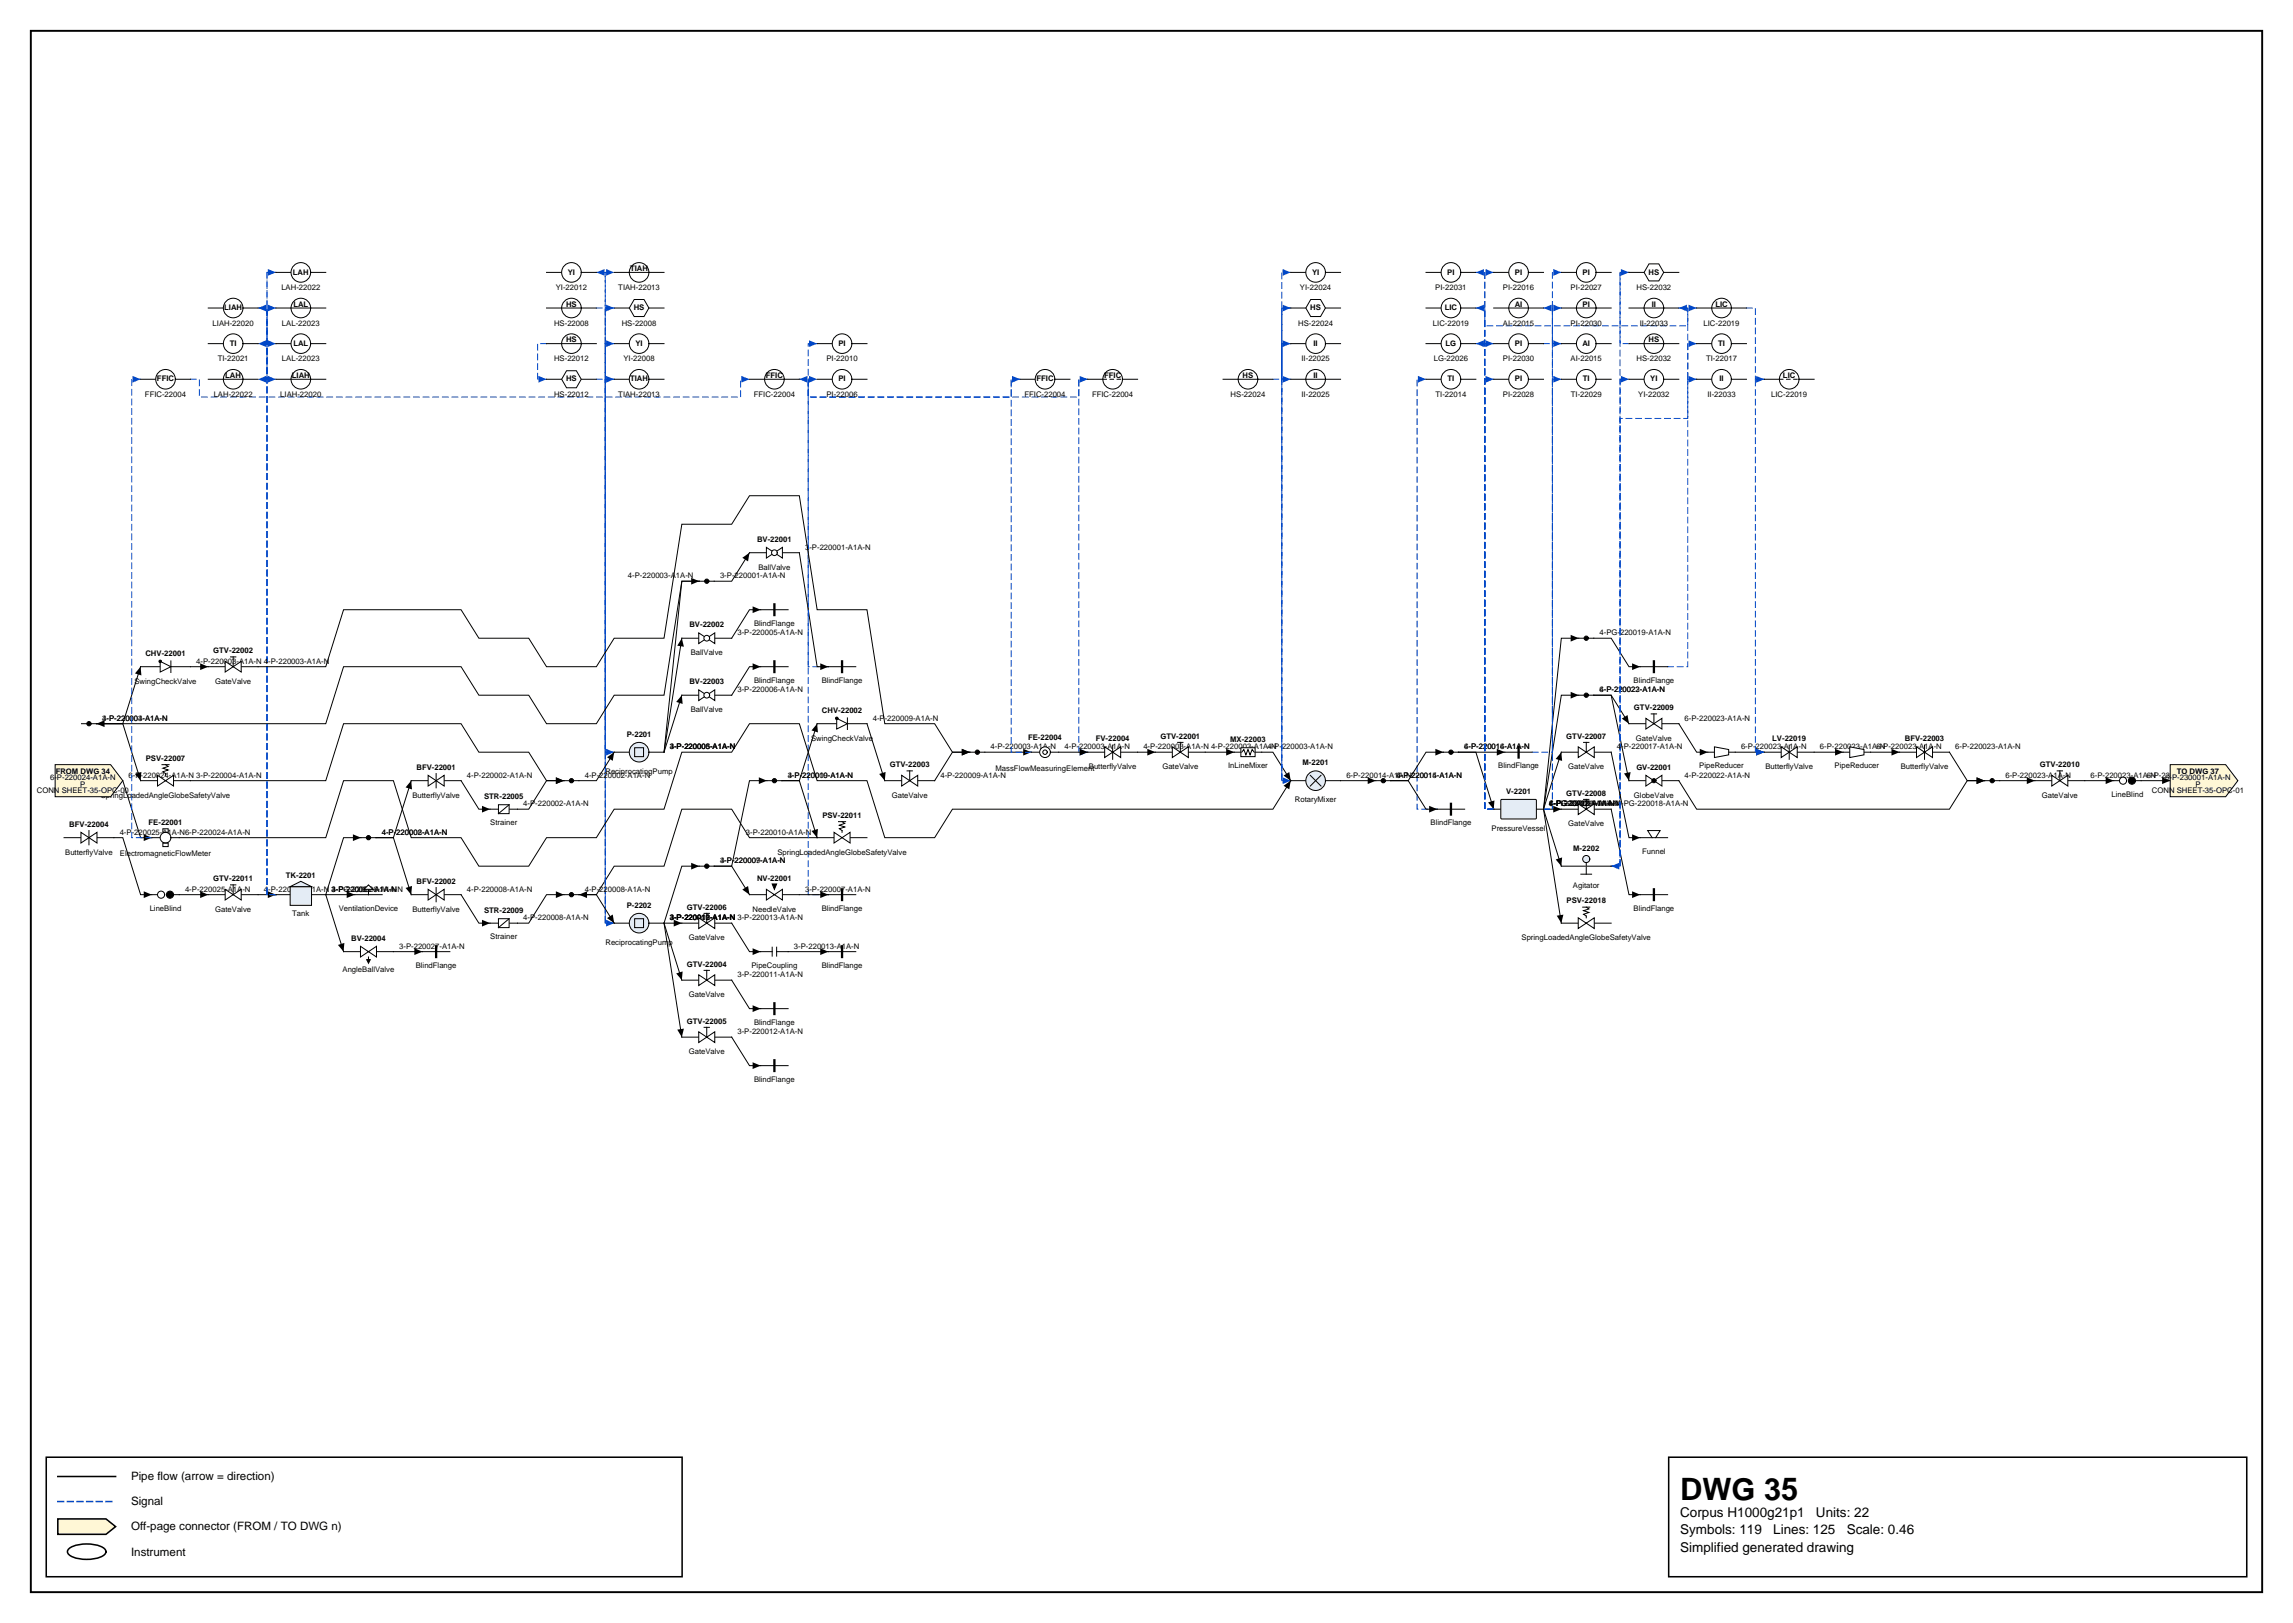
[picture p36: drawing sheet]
<svg xmlns="http://www.w3.org/2000/svg" width="420mm" height="297mm" viewBox="0 0 420 297" stroke-linecap="round" stroke-linejoin="round" font-family="sans-serif">
<defs><g id="words">
<text font-size="5.6" x="307.6" y="274.5">DWG 35</text>
<g font-size="2.5">
<text x="307.6" y="277.6">Corpus H1000g21p1</text>
<text x="307.6" y="280.8">Symbols: 119</text>
<text x="324.6" y="280.8">Lines: 125</text>
<text x="332.5" y="277.6">Units: 22</text>
<text x="338.1" y="280.8">Scale: 0.46</text>
<text x="307.6" y="284">Simplified generated drawing</text>
</g>
<g font-size="2.1">
<text x="24" y="270.9">Pipe flow (arrow = direction)</text>
<text x="24" y="275.5">Signal</text>
<text x="24" y="280.1">Off-page connector (FROM / TO DWG n)</text>
<text x="24" y="284.7">Instrument</text>
</g>
<g font-size="1.4">
<text x="51.5" y="53.1">LAH-22022</text>
<text x="53.6" y="50.3">LAH</text>
<text x="101.8" y="53.1">YI-22012</text>
<text x="104" y="50.3">YI</text>
<text x="113.2" y="53.1">TIAH-22013</text>
<text x="115.4" y="49.6">TIAH</text>
<text x="238" y="53.1">YI-22024</text>
<text x="240.2" y="50.3">YI</text>
<text x="262.8" y="53.1">PI-22031</text>
<text x="265" y="50.3">PI</text>
<text x="275.2" y="53.1">PI-22016</text>
<text x="277.4" y="50.3">PI</text>
<text x="287.5" y="53.1">PI-22027</text>
<text x="289.7" y="50.3">PI</text>
<text x="299.6" y="53.1">HS-22032</text>
<text x="301.8" y="50.3">HS</text>
<text x="38.9" y="59.6">LIAH-22020</text>
<text x="41" y="56.8">LIAH</text>
<text x="51.6" y="59.6">LAL-22023</text>
<text x="53.7" y="56.1">LAL</text>
<text x="101.4" y="59.6">HS-22008</text>
<text x="103.6" y="56.1">HS</text>
<text x="113.8" y="59.6">HS-22008</text>
<text x="116" y="56.8">HS</text>
<text x="237.7" y="59.6">HS-22024</text>
<text x="239.9" y="56.8">HS</text>
<text x="262.3" y="59.6">LIC-22019</text>
<text x="264.5" y="56.8">LIC</text>
<text x="275.2" y="59.6">AI-22015</text>
<text x="277.3" y="56.1">AI</text>
<text x="287.5" y="59.6">PI-22030</text>
<text x="289.7" y="56.1">PI</text>
<text x="300.2" y="59.6">II-22033</text>
<text x="302.4" y="56.1">II</text>
<text x="311.9" y="59.6">LIC-22019</text>
<text x="314" y="56.1">LIC</text>
<text x="42.1" y="63.3">TI</text>
<text x="53.7" y="63.3">LAL</text>
<text x="103.6" y="62.6">HS</text>
<text x="116.3" y="63.3">YI</text>
<text x="153.5" y="63.3">PI</text>
<text x="240.5" y="63.3">II</text>
<text x="264.7" y="63.3">LG</text>
<text x="277.4" y="63.3">PI</text>
<text x="289.7" y="63.3">AI</text>
<text x="301.8" y="62.6">HS</text>
<text x="314.6" y="63.3">TI</text>
<text x="28.7" y="69.8">FFIC</text>
<text x="39.9" y="66.1">TI-22021</text>
<text x="41.2" y="69.2">LAH</text>
<text x="51.6" y="66.1">LAL-22023</text>
<text x="53.4" y="69.2">LIAH</text>
<text x="101.4" y="66.1">HS-22012</text>
<text x="103.6" y="69.8">HS</text>
<text x="114.1" y="66.1">YI-22008</text>
<text x="115.4" y="69.8">TIAH</text>
<text x="140.2" y="69.2">FFIC</text>
<text x="151.3" y="66.1">PI-22010</text>
<text x="153.5" y="69.8">PI</text>
<text x="189.8" y="69.8">FFIC</text>
<text x="202.1" y="69.2">FFIC</text>
<text x="227.5" y="69.2">HS</text>
<text x="238.3" y="66.1">II-22025</text>
<text x="240.5" y="69.2">II</text>
<text x="262.5" y="66.1">LG-22026</text>
<text x="265" y="69.8">TI</text>
<text x="275.2" y="66.1">PI-22030</text>
<text x="277.4" y="69.8">PI</text>
<text x="287.5" y="66.1">AI-22015</text>
<text x="289.8" y="69.8">TI</text>
<text x="299.6" y="66.1">HS-22032</text>
<text x="302.1" y="69.8">YI</text>
<text x="312.4" y="66.1">TI-22017</text>
<text x="314.8" y="69.8">II</text>
<text x="326.4" y="69.2">LIC</text>
<text x="26.5" y="72.6">FFIC-22004</text>
<text x="39.1" y="72.6">LAH-22022</text>
<text x="51.3" y="72.6">LIAH-22020</text>
<text x="101.4" y="72.6">HS-22012</text>
<text x="113.2" y="72.6">TIAH-22013</text>
<text x="138" y="72.6">FFIC-22004</text>
<text x="151.3" y="72.6">PI-22006</text>
<text x="187.6" y="72.6">FFIC-22004</text>
<text x="199.9" y="72.6">FFIC-22004</text>
<text x="225.3" y="72.6">HS-22024</text>
<text x="238.3" y="72.6">II-22025</text>
<text x="262.8" y="72.6">TI-22014</text>
<text x="275.2" y="72.6">PI-22028</text>
<text x="287.6" y="72.6">TI-22029</text>
<text x="299.9" y="72.6">YI-22032</text>
<text x="312.6" y="72.6">II-22033</text>
<text x="324.3" y="72.6">LIC-22019</text>
<text x="138.6" y="99.2">BV-22001</text>
<text x="147.4" y="100.6">3-P-220001-A1A-N</text>
<text x="115" y="105.8">4-P-220003-A1A-N</text>
<text x="131.8" y="105.8">3-P-220001-A1A-N</text>
<text x="138.8" y="104.2">BallValve</text>
<text x="39" y="119.5">GTV-22002</text>
<text x="126.2" y="114.8">BV-22002</text>
<text x="126.5" y="119.9">BallValve</text>
<text x="135" y="116.3">3-P-220005-A1A-N</text>
<text x="138.1" y="114.5">BlindFlange</text>
<text x="292.8" y="116.3">4-PG-220019-A1A-N</text>
<text x="24.6" y="125.1">SwingCheckValve</text>
<text x="26.6" y="120">CHV-22001</text>
<text x="35.9" y="121.5">4-P-220003-A1A-N 4-P-220003-A1A-N</text>
<text x="39.4" y="125.1">GateValve</text>
<text x="126.2" y="125.2">BV-22003</text>
<text x="138.1" y="124.9">BlindFlange</text>
<text x="150.4" y="124.9">BlindFlange</text>
<text x="299.1" y="124.9">BlindFlange</text>
<text x="18.7" y="131.9">3-P-220004-A1A-N</text>
<text x="18.7" y="131.9">4-P-220003-A1A-N</text>
<text x="126.5" y="130.3">BallValve</text>
<text x="135" y="126.7">3-P-220006-A1A-N</text>
<text x="150.5" y="130.5">CHV-22002</text>
<text x="159.8" y="131.9">4-P-220009-A1A-N</text>
<text x="292.8" y="126.7">6-P-220023-A1A-N</text>
<text x="292.8" y="126.7">4-P-220022-A1A-N</text>
<text x="299.2" y="130">GTV-22009</text>
<text x="308.4" y="131.9">6-P-220023-A1A-N</text>
<text x="114.7" y="134.9">P-2201</text>
<text x="122.6" y="137.1">3-P-220006-A1A-N</text>
<text x="122.6" y="137.1">4-P-220003-A1A-N</text>
<text x="122.6" y="137.1">3-P-220005-A1A-N</text>
<text x="148.5" y="135.5">SwingCheckValve</text>
<text x="181.4" y="137.1">4-P-220003-A1A-N</text>
<text x="188.2" y="135.3">FE-22004</text>
<text x="194.9" y="137.1">4-P-220003-A1A-N</text>
<text x="200.6" y="135.7">FV-22004</text>
<text x="209.3" y="137.1">4-P-220003-A1A-N 4-P-220003-A1A-N</text>
<text x="212.4" y="135.2">GTV-22001</text>
<text x="225.2" y="135.8">MX-22003</text>
<text x="232.1" y="137.1">4-P-220003-A1A-N</text>
<text x="268.1" y="137.1">6-P-220014-A1A-N</text>
<text x="268.1" y="137.1">4-P-220016-A1A-N</text>
<text x="286.8" y="135.2">GTV-22007</text>
<text x="296" y="137.1">4-P-220017-A1A-N</text>
<text x="299.5" y="135.5">GateValve</text>
<text x="318.8" y="137.1">6-P-220023-A1A-N</text>
<text x="324.5" y="135.7">LV-22019</text>
<text x="333.2" y="137.1">6-P-220023-A1A-N</text>
<text x="343.5" y="137.1">6-P-220023-A1A-N</text>
<text x="348.7" y="135.7">BFV-22003</text>
<text x="358" y="137.1">6-P-220023-A1A-N</text>
<text x="9.2" y="142.8">6-P-220024-A1A-N</text>
<text x="10.2" y="141.6">FROM DWG 34</text>
<text x="14.7" y="144">P</text>
<text x="23.5" y="142.3">6-P-220024-A1A-N 3-P-220004-A1A-N</text>
<text x="26.7" y="139.3">PSV-22007</text>
<text x="76.2" y="140.9">BFV-22001</text>
<text x="85.5" y="142.3">4-P-220002-A1A-N</text>
<text x="107.1" y="142.3">4-P-220002-A1A-N</text>
<text x="110.8" y="141.6">ReciprocatingPump</text>
<text x="144.2" y="142.3">3-P-220010-A1A-N</text>
<text x="144.2" y="142.3">4-P-220009-A1A-N</text>
<text x="162.9" y="140.4">GTV-22003</text>
<text x="172.2" y="142.3">4-P-220009-A1A-N</text>
<text x="182.3" y="141.1">MassFlowMeasuringElement</text>
<text x="199.4" y="140.8">ButterflyValve</text>
<text x="212.8" y="140.8">GateValve</text>
<text x="224.8" y="140.6">InLineMixer</text>
<text x="238.5" y="140.1">M-2201</text>
<text x="246.5" y="142.3">6-P-220014-A1A-N</text>
<text x="255.7" y="142.3">6-P-220014-A1A-N</text>
<text x="255.7" y="142.3">4-P-220015-A1A-N</text>
<text x="274.3" y="140.6">BlindFlange</text>
<text x="287.1" y="140.8">GateValve</text>
<text x="299.6" y="140.9">GV-22001</text>
<text x="308.4" y="142.3">4-P-220022-A1A-N</text>
<text x="311.1" y="140.6">PipeReducer</text>
<text x="323.2" y="140.8">ButterflyValve</text>
<text x="335.9" y="140.6">PipeReducer</text>
<text x="348" y="140.8">ButterflyValve</text>
<text x="367.2" y="142.3">6-P-220023-A1A-N</text>
<text x="373.5" y="140.4">GTV-22010</text>
<text x="382.7" y="142.3">6-P-220023-A1A-N</text>
<text x="393.1" y="142.3">6-P-230001-A1A-N</text>
<text x="396.4" y="142.8">6-P-230001-A1A-N</text>
<text x="398.5" y="141.6">TO DWG 37</text>
<text x="401.9" y="144">P</text>
<text x="6.7" y="145.1">CONN SHEET-35-OPC-00</text>
<text x="18.5" y="146">SpringLoadedAngleGlobeSafetyValve</text>
<text x="75.5" y="146">ButterflyValve</text>
<text x="88.6" y="146.3">STR-22005</text>
<text x="95.8" y="147.6">4-P-220002-A1A-N</text>
<text x="150.6" y="149.7">PSV-22011</text>
<text x="163.3" y="146">GateValve</text>
<text x="237.1" y="146.8">RotaryMixer</text>
<text x="275.8" y="145.3">V-2201</text>
<text x="283.6" y="147.6">6-PG-220021-A1A-N</text>
<text x="283.6" y="147.6">4-PG-220018-A1A-N</text>
<text x="283.6" y="147.6">6-P-220023-A1A-N</text>
<text x="283.6" y="147.6">4-P-220017-A1A-N</text>
<text x="283.6" y="147.6">4-FL-220020-A1A-N4-PG-220018-A1A-N</text>
<text x="286.8" y="145.6">GTV-22008</text>
<text x="299.2" y="146">GlobeValve</text>
<text x="373.8" y="146">GateValve</text>
<text x="386.6" y="145.8">LineBlind</text>
<text x="394" y="145.1">CONN SHEET-35-OPC-01</text>
<text x="12.7" y="151.3">BFV-22004</text>
<text x="21.9" y="152.8">4-P-220025-A1A-N6-P-220024-A1A-N</text>
<text x="27.2" y="151">FE-22001</text>
<text x="69.9" y="152.8">4-P-220002-A1A-N</text>
<text x="69.9" y="152.8">4-P-220008-A1A-N</text>
<text x="89.8" y="151">Strainer</text>
<text x="136.5" y="152.8">3-P-220010-A1A-N</text>
<text x="261.9" y="151">BlindFlange</text>
<text x="273.1" y="152">PressureVessel</text>
<text x="287.1" y="151.2">GateValve</text>
<text x="288" y="155.7">M-2202</text>
<text x="11.9" y="156.4">ButterflyValve</text>
<text x="22" y="156.7">ElectromagneticFlowMeter</text>
<text x="39" y="161.3">GTV-22011</text>
<text x="52.3" y="160.6">TK-2201</text>
<text x="76.2" y="161.7">BFV-22002</text>
<text x="131.8" y="158">3-P-220007-A1A-N</text>
<text x="131.8" y="158">4-P-220009-A1A-N</text>
<text x="138.6" y="161.3">NV-22001</text>
<text x="142.3" y="156.4">SpringLoadedAngleGlobeSafetyValve</text>
<text x="300.6" y="156.2">Funnel</text>
<text x="27.4" y="166.7">LineBlind</text>
<text x="33.9" y="163.2">4-P-220025-A1A-N</text>
<text x="39.4" y="166.8">GateValve</text>
<text x="48.3" y="163.2">4-P-220025-A1A-N 4-P-220002-A1A-N</text>
<text x="53.5" y="167.6">Tank</text>
<text x="60.7" y="163.2">3-PG-220026-A1A-N</text>
<text x="60.7" y="163.2">3-P-220027-A1A-N</text>
<text x="62" y="166.7">VentilationDevice</text>
<text x="75.5" y="166.8">ButterflyValve</text>
<text x="85.5" y="163.2">4-P-220008-A1A-N</text>
<text x="88.6" y="167.1">STR-22009</text>
<text x="107.1" y="163.2">4-P-220008-A1A-N</text>
<text x="114.7" y="166.1">P-2202</text>
<text x="125.7" y="166.5">GTV-22006</text>
<text x="137.8" y="166.8">NeedleValve</text>
<text x="147.4" y="163.2">3-P-220007-A1A-N</text>
<text x="150.4" y="166.7">BlindFlange</text>
<text x="286.8" y="165.3">PSV-22018</text>
<text x="288" y="162.4">Agitator</text>
<text x="299.1" y="166.7">BlindFlange</text>
<text x="64.3" y="172.2">BV-22004</text>
<text x="73.1" y="173.6">3-P-220027-A1A-N</text>
<text x="89.8" y="171.9">Strainer</text>
<text x="95.8" y="168.4">4-P-220008-A1A-N</text>
<text x="110.8" y="172.9">ReciprocatingPump</text>
<text x="122.6" y="168.4">3-P-220013-A1A-N 3-P-220013-A1A-N</text>
<text x="122.6" y="168.4">4-P-220009-A1A-N</text>
<text x="122.6" y="168.4">3-P-220012-A1A-N</text>
<text x="122.6" y="168.4">3-P-220011-A1A-N</text>
<text x="126.1" y="172">GateValve</text>
<text x="145.3" y="173.6">3-P-220013-A1A-N</text>
<text x="278.6" y="172">SpringLoadedAngleGlobeSafetyValve</text>
<text x="62.7" y="177.9">AngleBallValve</text>
<text x="76.1" y="177.1">BlindFlange</text>
<text x="125.7" y="176.9">GTV-22004</text>
<text x="135" y="178.9">3-P-220011-A1A-N</text>
<text x="137.6" y="177.1">PipeCoupling</text>
<text x="150.4" y="177.1">BlindFlange</text>
<text x="126.1" y="182.5">GateValve</text>
<text x="125.7" y="187.3">GTV-22005</text>
<text x="135" y="189.3">3-P-220012-A1A-N</text>
<text x="138.1" y="187.5">BlindFlange</text>
<text x="126.1" y="192.9">GateValve</text>
<text x="138.1" y="198">BlindFlange</text>
</g>
</g></defs>
<path d="M5.6 5.6h408.6v285.8h-408.6z" fill="none" stroke="#000" stroke-width=".35"/>
<path d="M8.5 266.7h116.4v21.9h-116.4zM10.6 270.2h10.6M305.5 266.7h105.8v21.9h-105.8z" fill="none" stroke="#000" stroke-width=".28"/>
<path d="M10.6 274.8h10.6" fill="none" stroke="#0046c8" stroke-width=".28" stroke-dasharray="1.1 .7"/>
<path d="M10.6 278h8.8l1.8 1.4-1.8 1.4h-8.8z" fill="#fff7d6" stroke="#000" stroke-width=".28"/>
<path d="M12.7 283.4a6.7 6.7 0 0 1 6.3 0 .72 .72 0 0 1 0 1.2 6.7 6.7 0 0 1-6.3 0 .72 .72 0 0 1 0-1.2z" fill="none" stroke="#000" stroke-width=".28"/>
<path d="M139.3 122h-2.1l-3.2 5.2M231 137.7h2l3.3 5.2M275.5 137.7h-8.5h3.2l3.3 10.4" fill="none" stroke="#000" stroke-width=".18"/>
<path d="M137.8 121.4l1.5 .6-1.5 .6zM274 137l1.5 .7-1.5 .6zM235 142l1-.7 .3 1.6zM272.4 146.9l1.2-.4-.1 1.6z" fill="#000"/>
<path d="M282.6 62.9h1.6v-6.5h1.6" fill="none" stroke="#0046c8" stroke-width=".18" stroke-dasharray="1.1 .7"/>
<path d="M284.4 55.8l1.4 .6-1.4 .6z" fill="#0046c8"/>
<path d="M317.7 137.7h5.3M34.9 142.9h24.7l3.3-10.4h21.5l3.3 5.2h9.1l3.3 5.2h3.2M84.4 142.9l3.3 5.2h2M149.6 153.3h-12.4l-3.2-5.2h-9.2l-3.2 10.4h-9.2l-3.2 5.2h-3.2M381.7 142.9h5.3M134 169l3.2 5.2h2.1" fill="none" stroke="#000" stroke-width=".18"/>
<path d="M321.5 137l1.5 .7-1.5 .6zM88.2 147.5l1.5 .6-1.5 .6zM101.8 142.3l1.5 .6-1.5 .6zM385.5 142.3l1.5 .6-1.5 .6zM106 163.7l1.5-.6v1.3zM137.8 173.6l1.5 .6-1.5 .6z" fill="#000"/>
<path d="M112.4 69.4h-1.6v-19.5h1.6" fill="none" stroke="#0046c8" stroke-width=".18" stroke-dasharray="1.1 .7"/>
<path d="M111 49.2l1.4 .7-1.4 .6z" fill="#0046c8"/>
<path d="M186.8 69.4h-1.7v3.3h-37.1v-3.3h-1.7" fill="none" stroke="#0046c8" stroke-width=".18" stroke-dasharray="1.1 .7"/>
<path d="M146.3 69.4l1.5-.6v1.2z" fill="#0046c8"/>
<path d="M25.7 122l-3.2 10.5h-4.8h4.8l3.2 10.4" fill="none" stroke="#000" stroke-width=".18"/>
<path d="M25.7 122l.2 1.6-1.2-.4zM24.7 141.7l1.2-.4-.2 1.6z" fill="#000"/>
<path d="M151.7 122h-3.7v-52.6h1.6" fill="none" stroke="#0046c8" stroke-width=".18" stroke-dasharray="1.1 .7"/>
<path d="M148.1 68.8l1.5 .6-1.5 .6z" fill="#0046c8"/>
<path d="M75.3 142.9l-3.3 10.4h-3.2h3.2l3.3 10.4" fill="none" stroke="#000" stroke-width=".18"/>
<path d="M75.3 142.9l.1 1.6-1.1-.4zM74.3 162.5l1.1-.4-.1 1.6z" fill="#000"/>
<path d="M146.3 69.4h1.7v3.3h49.5v-3.3h1.6" fill="none" stroke="#0046c8" stroke-width=".18" stroke-dasharray="1.1 .7"/>
<path d="M197.7 68.8l1.4 .6-1.4 .6z" fill="#0046c8"/>
<path d="M236.3 62.9h-1.6v6.5h1.6" fill="none" stroke="#0046c8" stroke-width=".18" stroke-dasharray="1.1 .7"/>
<path d="M234.8 68.8l1.5 .6-1.5 .6z" fill="#0046c8"/>
<path d="M177.6 137.7h-3.2l-3.3 5.2" fill="none" stroke="#000" stroke-width=".18"/>
<path d="M176.1 137l1.5 .7-1.5 .6z" fill="#000"/>
<path d="M319.7 56.4h1.7v13h1.6" fill="none" stroke="#0046c8" stroke-width=".18" stroke-dasharray="1.1 .7"/>
<path d="M321.5 68.8l1.5 .6-1.5 .6z" fill="#0046c8"/>
<path d="M291.8 116.8h3.2l3.2 5.2h2.1" fill="none" stroke="#000" stroke-width=".18"/>
<path d="M298.8 121.4l1.5 .6-1.5 .6z" fill="#000"/>
<path d="M236.3 142.9h-1.6v-80h1.6" fill="none" stroke="#0046c8" stroke-width=".18" stroke-dasharray="1.1 .7"/>
<path d="M234.8 62.3l1.5 .6-1.5 .6z" fill="#0046c8"/>
<path d="M245.4 142.9h6.5" fill="none" stroke="#000" stroke-width=".18"/>
<path d="M250.4 142.3l1.5 .6-1.5 .6z" fill="#000"/>
<path d="M236.3 142.9h-1.6v-93h1.6" fill="none" stroke="#0046c8" stroke-width=".18" stroke-dasharray="1.1 .7"/>
<path d="M234.8 49.2l1.5 .7-1.5 .6z" fill="#0046c8"/>
<path d="M199.1 69.4h-1.6v68.3h1.6" fill="none" stroke="#0046c8" stroke-width=".18" stroke-dasharray="1.1 .7"/>
<path d="M197.7 137l1.4 .7-1.4 .6z" fill="#0046c8"/>
<path d="M270.2 56.4h1.6v3.2h37.2v-3.2h1.6" fill="none" stroke="#0046c8" stroke-width=".18" stroke-dasharray="1.1 .7"/>
<path d="M309.1 55.8l1.5 .6-1.5 .6z" fill="#0046c8"/>
<path d="M121.6 169h3.2" fill="none" stroke="#000" stroke-width=".18"/>
<path d="M123.3 168.3l1.5 .7-1.5 .6z" fill="#000"/>
<path d="M112.4 169h-1.6v-99.6h1.6" fill="none" stroke="#0046c8" stroke-width=".18" stroke-dasharray="1.1 .7"/>
<path d="M111 68.8l1.4 .6-1.4 .6z" fill="#0046c8"/>
<path d="M128 158.5h-3.2l-3.2 10.5 3.2 20.8" fill="none" stroke="#000" stroke-width=".18"/>
<path d="M126.5 157.9l1.5 .6-1.5 .6zM124 188.4l1.2-.1-.4 1.5z" fill="#000"/>
<path d="M112.4 169h-1.6v-119.1h-1.6" fill="none" stroke="#0046c8" stroke-width=".18" stroke-dasharray="1.1 .7"/>
<path d="M109.2 49.9l1.5-.7v1.3z" fill="#0046c8"/>
<path d="M34.9 122h3.2M208.3 137.7h3.2M121.6 169l3.2 10.4" fill="none" stroke="#000" stroke-width=".18"/>
<path d="M36.6 121.4l1.5 .6-1.5 .6zM210.1 137l1.4 .7-1.4 .6zM123.8 178.2l1.2-.4-.2 1.6z" fill="#000"/>
<path d="M50.5 62.9h-1.6v-6.5h1.6" fill="none" stroke="#0046c8" stroke-width=".18" stroke-dasharray="1.1 .7"/>
<path d="M49 55.8l1.5 .6-1.5 .6z" fill="#0046c8"/>
<path d="M124.8 127.2l-3.2 10.5M144.3 174.2h7.4" fill="none" stroke="#000" stroke-width=".18"/>
<path d="M124.8 127.2l.2 1.6-1.2-.3zM150.2 173.6l1.5 .6-1.5 .6z" fill="#000"/>
<path d="M112.4 137.7h-1.6v-74.8h1.6" fill="none" stroke="#0046c8" stroke-width=".18" stroke-dasharray="1.1 .7"/>
<path d="M111 62.3l1.4 .6-1.4 .6z" fill="#0046c8"/>
<path d="M128 106.4h-3.2l-3.2 31.3 3.2-20.9" fill="none" stroke="#000" stroke-width=".18"/>
<path d="M124.8 116.8l.4 1.6-1.2-.2zM126.5 105.8l1.5 .6-1.5 .6z" fill="#000"/>
<path d="M305.3 122h3.7v-59.1h1.6" fill="none" stroke="#0046c8" stroke-width=".18" stroke-dasharray="1.1 .7"/>
<path d="M309.1 62.3l1.5 .6-1.5 .6z" fill="#0046c8"/>
<path d="M140.4 142.9h-3.2l-3.2 15.6h-3.2h3.2l3.2 5.2M295 148.1l3.2 15.6h2.1M134 189.8l3.2 5.2h2.1" fill="none" stroke="#000" stroke-width=".18"/>
<path d="M138.9 142.3l1.5 .6-1.5 .6zM135.9 162.8l1.1-.6 .2 1.5zM298.8 163.1l1.5 .6-1.5 .7zM137.8 194.4l1.5 .6-1.5 .7z" fill="#000"/>
<path d="M112.4 56.4h-1.6v81.3h1.6" fill="none" stroke="#0046c8" stroke-width=".18" stroke-dasharray="1.1 .7"/>
<path d="M111 137l1.4 .7-1.4 .6z" fill="#0046c8"/>
<path d="M146.3 101.2l3.3 20.8h2.1" fill="none" stroke="#000" stroke-width=".18"/>
<path d="M150.2 121.4l1.5 .6-1.5 .6z" fill="#000"/>
<path d="M298.2 62.9h-1.6v-13h1.6" fill="none" stroke="#0046c8" stroke-width=".18" stroke-dasharray="1.1 .7"/>
<path d="M296.8 49.2l1.4 .7-1.4 .6z" fill="#0046c8"/>
<path d="M158.7 132.5l3.3 10.4M103.3 163.7h-3.2l-3.3 5.3h-2.1" fill="none" stroke="#000" stroke-width=".18"/>
<path d="M161 141.7l1.1-.4-.1 1.6zM101.8 163.1l1.5 .6-1.5 .7z" fill="#000"/>
<path d="M109.2 69.4h1.6v99.6h1.6" fill="none" stroke="#0046c8" stroke-width=".18" stroke-dasharray="1.1 .7"/>
<path d="M111 168.3l1.4 .7-1.4 .6z" fill="#0046c8"/>
<path d="M392 142.9h5.3" fill="none" stroke="#000" stroke-width=".18"/>
<path d="M395.8 142.3l1.5 .6-1.5 .6z" fill="#000"/>
<path d="M273.5 148.1h-1.7v-78.7h1.7" fill="none" stroke="#0046c8" stroke-width=".18" stroke-dasharray="1.1 .7"/>
<path d="M272 68.8l1.5 .6-1.5 .6z" fill="#0046c8"/>
<path d="M273.5 148.1h-1.7v-85.2h1.7" fill="none" stroke="#0046c8" stroke-width=".18" stroke-dasharray="1.1 .7"/>
<path d="M272 62.3l1.5 .6-1.5 .6z" fill="#0046c8"/>
<path d="M273.5 148.1h-1.7v-98.2h1.7" fill="none" stroke="#0046c8" stroke-width=".18" stroke-dasharray="1.1 .7"/>
<path d="M272 49.2l1.5 .7-1.5 .6z" fill="#0046c8"/>
<path d="M273.5 148.1h-1.7v-85.2h-1.6" fill="none" stroke="#0046c8" stroke-width=".18" stroke-dasharray="1.1 .7"/>
<path d="M270.2 62.9l1.5-.6v1.2z" fill="#0046c8"/>
<path d="M289 116.8h-3.2l-3.2 31.3" fill="none" stroke="#000" stroke-width=".18"/>
<path d="M287.6 116.2l1.4 .6-1.4 .6z" fill="#000"/>
<path d="M273.5 148.1h-1.7v-91.7h-1.6" fill="none" stroke="#0046c8" stroke-width=".18" stroke-dasharray="1.1 .7"/>
<path d="M270.2 56.4l1.5-.6v1.2z" fill="#0046c8"/>
<path d="M282.6 148.1h3.2" fill="none" stroke="#000" stroke-width=".18"/>
<path d="M284.4 147.5l1.4 .6-1.4 .6z" fill="#000"/>
<path d="M273.5 148.1h-1.7v-98.2h-1.6" fill="none" stroke="#0046c8" stroke-width=".18" stroke-dasharray="1.1 .7"/>
<path d="M270.2 49.9l1.5-.7v1.3z" fill="#0046c8"/>
<path d="M282.6 148.1h1.6v-78.7h1.6" fill="none" stroke="#0046c8" stroke-width=".18" stroke-dasharray="1.1 .7"/>
<path d="M284.4 68.8l1.4 .6-1.4 .6z" fill="#0046c8"/>
<path d="M285.8 137.7l-3.2 10.4M289 127.2h-3.2l-3.2 20.9M282.6 148.1l3.2 10.4" fill="none" stroke="#000" stroke-width=".18"/>
<path d="M285.8 137.7l.2 1.6-1.2-.4zM287.6 126.6l1.4 .6-1.4 .7zM284.8 157.3l1.2-.4-.2 1.6z" fill="#000"/>
<path d="M282.6 148.1h1.6v-98.2h1.6" fill="none" stroke="#0046c8" stroke-width=".18" stroke-dasharray="1.1 .7"/>
<path d="M284.4 49.2l1.4 .7-1.4 .6z" fill="#0046c8"/>
<path d="M220.7 137.7h5.3M356.9 137.7l3.3 5.2h3.2M282.6 148.1l3.2 20.9M72 174.2h5.3M84.4 163.7l3.3 5.3h2M106 163.7h3.2l3.2 5.3" fill="none" stroke="#000" stroke-width=".18"/>
<path d="M224.5 137l1.5 .7-1.5 .6zM361.9 142.3l1.5 .6-1.5 .6zM75.9 173.6l1.4 .6-1.4 .6zM88.2 168.3l1.5 .7-1.5 .6zM111.1 168l1.1-.6 .2 1.6zM285 167.6l1.2-.2-.4 1.6z" fill="#000"/>
<path d="M323 69.4h-1.6v68.3h1.6" fill="none" stroke="#0046c8" stroke-width=".18" stroke-dasharray="1.1 .7"/>
<path d="M321.5 137l1.5 .7-1.5 .6z" fill="#0046c8"/>
<path d="M342.5 137.7h5.3M20.9 153.3h1.6l3.2 10.4h2.1" fill="none" stroke="#000" stroke-width=".18"/>
<path d="M346.3 137l1.5 .7-1.5 .6zM26.3 163.1l1.5 .6-1.5 .7z" fill="#000"/>
<path d="M285.8 62.9h-1.6v-6.5h-1.6" fill="none" stroke="#0046c8" stroke-width=".18" stroke-dasharray="1.1 .7"/>
<path d="M282.6 56.4l1.5-.6v1.2z" fill="#0046c8"/>
<path d="M180.3 137.7h8.5M332.1 137.7h5.3M22.5 142.9l3.2 10.4h2.1M47.3 163.7h3.2" fill="none" stroke="#000" stroke-width=".18"/>
<path d="M187.3 137l1.5 .7-1.5 .6zM336 137l1.4 .7-1.4 .6zM26.3 152.7l1.5 .6-1.5 .6zM49 163.1l1.5 .6-1.5 .7z" fill="#000"/>
<path d="M151.7 163.7h-3.7v-100.8h1.6" fill="none" stroke="#0046c8" stroke-width=".18" stroke-dasharray="1.1 .7"/>
<path d="M148.1 62.3l1.5 .6-1.5 .6z" fill="#0046c8"/>
<path d="M128 106.4h-3.2l-3.2 20.8h-9.2l-3.2 5.3h-9.1l-3.3-5.3h-9.1l-3.3-5.2h-21.5l-3.3 10.5h-41.9M137.2 101.2l-3.2 5.2h-3.2M366.1 142.9h6.5" fill="none" stroke="#000" stroke-width=".18"/>
<path d="M135.9 102.1l1.3-.9-.2 1.5zM17.7 132.5l1.4-.7v1.3zM371.1 142.3l1.5 .6-1.5 .6z" fill="#000"/>
<path d="M50.5 49.9h-1.6v19.5h-1.6" fill="none" stroke="#0046c8" stroke-width=".18" stroke-dasharray="1.1 .7"/>
<path d="M47.3 69.4l1.4-.6v1.2z" fill="#0046c8"/>
<path d="M139.3 111.6h-2.1l-3.2 5.2M112.4 137.7l-3.2 5.2h-3.2M298.2 132.5l-3.2-5.3h-3.2h3.2l3.2 15.7" fill="none" stroke="#000" stroke-width=".18"/>
<path d="M137.8 111l1.5 .6-1.5 .6zM111.1 138.6l1.3-.9-.2 1.5zM296.9 131.5l1.1-.6 .2 1.6zM297.3 141.6l1.2-.3-.3 1.6z" fill="#000"/>
<path d="M100.1 62.9h-1.7v6.5h1.7" fill="none" stroke="#0046c8" stroke-width=".18" stroke-dasharray="1.1 .7"/>
<path d="M98.6 68.8l1.5 .6-1.5 .6z" fill="#0046c8"/>
<path d="M109.2 56.4h3.2" fill="none" stroke="#0046c8" stroke-width=".18" stroke-dasharray="1.1 .7"/>
<path d="M111 55.8l1.4 .6-1.4 .6z" fill="#0046c8"/>
<path d="M263.1 148.1h-3.7v-78.7h1.7" fill="none" stroke="#0046c8" stroke-width=".18" stroke-dasharray="1.1 .7"/>
<path d="M259.6 68.8l1.5 .6-1.5 .6z" fill="#0046c8"/>
<path d="M188.8 137.7h-3.7v-68.3h1.7" fill="none" stroke="#0046c8" stroke-width=".18" stroke-dasharray="1.1 .7"/>
<path d="M185.3 68.8l1.5 .6-1.5 .6z" fill="#0046c8"/>
<path d="M193.8 137.7h5.3M264.3 137.7h-3.2l-3.3 5.2h-3.2h3.2l3.3 5.2h2M307.4 132.5l3.2 5.2h2.1M66.1 153.3h-3.2l-3.3 10.4M146.3 163.7h5.4" fill="none" stroke="#000" stroke-width=".18"/>
<path d="M197.7 137l1.4 .7-1.4 .6zM262.8 137l1.5 .7-1.5 .6zM311.2 137l1.5 .7-1.5 .6zM64.6 152.7l1.5 .6-1.5 .6zM261.6 147.5l1.5 .6-1.5 .6zM150.2 163.1l1.5 .6-1.5 .7z" fill="#000"/>
<path d="M50.5 163.7h-1.6v-100.8h1.6" fill="none" stroke="#0046c8" stroke-width=".18" stroke-dasharray="1.1 .7"/>
<path d="M49 62.3l1.5 .6-1.5 .6z" fill="#0046c8"/>
<path d="M65 163.7h-5.4l3.3 10.5" fill="none" stroke="#000" stroke-width=".18"/>
<path d="M61.9 172.9l1.1-.3-.1 1.6zM63.5 163.1l1.5 .6-1.5 .7z" fill="#000"/>
<path d="M50.5 163.7h-1.6v-113.8h1.6" fill="none" stroke="#0046c8" stroke-width=".18" stroke-dasharray="1.1 .7"/>
<path d="M49 49.2l1.5 .7-1.5 .6z" fill="#0046c8"/>
<path d="M50.5 163.7h-1.6v-100.8h-1.6" fill="none" stroke="#0046c8" stroke-width=".18" stroke-dasharray="1.1 .7"/>
<path d="M47.3 62.9l1.4-.6v1.2z" fill="#0046c8"/>
<path d="M50.5 163.7h-1.6v-107.3h-1.6" fill="none" stroke="#0046c8" stroke-width=".18" stroke-dasharray="1.1 .7"/>
<path d="M47.3 56.4l1.4-.6v1.2z" fill="#0046c8"/>
<path d="M280.5 137.7h3.7v-74.8h1.6" fill="none" stroke="#0046c8" stroke-width=".18" stroke-dasharray="1.1 .7"/>
<path d="M284.4 62.3l1.4 .6-1.4 .6z" fill="#0046c8"/>
<path d="M298.2 49.9h-1.6v108.6h-1.6" fill="none" stroke="#0046c8" stroke-width=".18" stroke-dasharray="1.1 .7"/>
<path d="M295 158.5l1.5-.6v1.2z" fill="#0046c8"/>
<path d="M236.3 56.4h-1.6v86.5h1.6" fill="none" stroke="#0046c8" stroke-width=".18" stroke-dasharray="1.1 .7"/>
<path d="M234.8 142.3l1.5 .6-1.5 .6z" fill="#0046c8"/>
<path d="M34.9 69.4h1.6v3.3h99.1v-3.3h1.6" fill="none" stroke="#0046c8" stroke-width=".18" stroke-dasharray="1.1 .7"/>
<path d="M135.7 68.8l1.5 .6-1.5 .6z" fill="#0046c8"/>
<path d="M236.3 142.9l-3.3 5.2h-58.6l-3.3 5.2h-9.1l-3.3-10.4h-9.1l-3.3-10.4h-9.1l-3.2 5.2h-9.2l-3.2 10.4h-9.2l-3.2 5.2h-9.1l-3.3 5.2h-9.1l-3.3-5.2h-9.1l-3.3-10.4h-9.1l-3.3 10.4h-26.8M307.4 142.9l3.2 5.2h46.3l3.3-5.2h3.2" fill="none" stroke="#000" stroke-width=".18"/>
<path d="M235 143.8l1.3-.9-.3 1.6zM361.9 142.3l1.5 .6-1.5 .6z" fill="#000"/>
<path d="M27.8 153.3h-3.7v-83.9h1.6" fill="none" stroke="#0046c8" stroke-width=".18" stroke-dasharray="1.1 .7"/>
<path d="M24.3 68.8l1.4 .6-1.4 .6z" fill="#0046c8"/>
<path d="M47.3 122h12.3l3.3-10.4h21.5l3.3 5.2h9.1l3.3 5.2h9.1l3.2-5.2h9.2l3.2-20.9h9.2l3.2-5.2h9.1l3.3 20.9h9.1l3.3 20.9h9.1l3.3 5.2h3.2M134 179.4l3.2 5.2h2.1" fill="none" stroke="#000" stroke-width=".18"/>
<path d="M176.1 137l1.5 .7-1.5 .6zM137.8 184l1.5 .6-1.5 .6z" fill="#000"/>
<path d="M310.6 69.4h-1.6v-13h-1.6" fill="none" stroke="#0046c8" stroke-width=".18" stroke-dasharray="1.1 .7"/>
<path d="M307.4 56.4l1.4-.6v1.2z" fill="#0046c8"/>
<path d="M103.3 142.9h-3.2l-3.3 5.2h-2.1" fill="none" stroke="#000" stroke-width=".18"/>
<path d="M101.8 142.3l1.5 .6-1.5 .6z" fill="#000"/>
<path d="M233 69.4h1.7v-13h1.6" fill="none" stroke="#0046c8" stroke-width=".18" stroke-dasharray="1.1 .7"/>
<path d="M234.8 55.8l1.5 .6-1.5 .6z" fill="#0046c8"/>
<path d="M295 158.5h1.6v-89.1h1.6" fill="none" stroke="#0046c8" stroke-width=".18" stroke-dasharray="1.1 .7"/>
<path d="M296.8 68.8l1.4 .6-1.4 .6z" fill="#0046c8"/>
<path d="M295 158.5h1.6v-81.9h12.4v-7.2h1.6" fill="none" stroke="#0046c8" stroke-width=".18" stroke-dasharray="1.1 .7"/>
<path d="M309.1 68.8l1.5 .6-1.5 .6z" fill="#0046c8"/>
<path d="M149.6 132.5l-3.3 10.4h-3.1h3.1l3.3 10.4M32.8 163.7h5.3" fill="none" stroke="#000" stroke-width=".18"/>
<path d="M149.6 132.5l.2 1.5-1.2-.3zM148.6 152.1l1.2-.4-.2 1.6zM36.6 163.1l1.5 .6-1.5 .7z" fill="#000"/>
<path d="M47.3 56.4h1.6v13h1.6" fill="none" stroke="#0046c8" stroke-width=".18" stroke-dasharray="1.1 .7"/>
<path d="M49 68.8l1.5 .6-1.5 .6z" fill="#0046c8"/>
<path d="M310.6 62.9h2.8M317 62.9h2.7M295 137.7l3.2 15.6h2.1" fill="none" stroke="#000" stroke-width=".18"/>
<path d="M298.8 152.7l1.5 .6-1.5 .6z" fill="#000"/>
<circle cx="315.2" cy="62.9" r="1.79" fill="#fff" stroke="#000" stroke-width=".18"/>
<path d="M226 137.7h1.2M229.8 137.7h1.2" fill="none" stroke="#000" stroke-width=".18"/>
<path d="M227.2 136.8h2.6v1.7h-2.6z" fill="#fff" stroke="#000" stroke-width=".18"/>
<path d="M124.8 127.2h3.1M130.9 127.2h3.1M227.3 137.7l.4-.5 .4 1 .4-1 .4 1 .3-1 .4 .5" fill="none" stroke="#000" stroke-width=".18"/>
<g fill="#fff" stroke="#000" stroke-width=".18">
<path d="M127.9 126.3l3 1.9v-1.9l-3 1.9z"/>
<circle cx="129.4" cy="127.2" r=".52"/>
</g>
<path d="M273.5 69.4h2.7M279.8 69.4h2.8" fill="none" stroke="#000" stroke-width=".18"/>
<circle cx="278" cy="69.4" r="1.79" fill="#fff" stroke="#000" stroke-width=".18"/>
<path d="M298.2 69.4h2.8M304.6 69.4h2.8M264.3 137.7h2.7" fill="none" stroke="#000" stroke-width=".18"/>
<circle cx="265.6" cy="137.7" r=".39" fill="#000" stroke="#000" stroke-width=".18"/>
<circle cx="302.8" cy="69.4" r="1.79" fill="#fff" stroke="#000" stroke-width=".18"/>
<path d="M273.5 62.9h2.7M279.8 62.9h2.8" fill="none" stroke="#000" stroke-width=".18"/>
<circle cx="278" cy="62.9" r="1.79" fill="#fff" stroke="#000" stroke-width=".18"/>
<path d="M273.5 56.4h2.7M279.8 56.4h2.8" fill="none" stroke="#000" stroke-width=".18"/>
<circle cx="278" cy="56.4" r="1.79" fill="#fff" stroke="#000" stroke-width=".18"/>
<path d="M276.2 56.4h3.6M372.6 142.9h3M378.6 142.9h3.1" fill="none" stroke="#000" stroke-width=".18"/>
<path d="M375.6 141.9l3 2v-2l-3 2z" fill="#fff" stroke="#000" stroke-width=".18"/>
<path d="M25.7 142.9h3.1M31.8 142.9h3.1M376.6 141.1h1M377.1 141.1v1.8" fill="none" stroke="#000" stroke-width=".18"/>
<path d="M28.8 141.9l3 2v-2l-3 2z" fill="#fff" stroke="#000" stroke-width=".18"/>
<path d="M273.5 49.9h2.7M279.8 49.9h2.8M29.7 139.9h1.3M30.3 139.9l.5 .4-1 .3 1 .3-1 .4 .5 .3v.3" fill="none" stroke="#000" stroke-width=".18"/>
<circle cx="278" cy="49.9" r="1.79" fill="#fff" stroke="#000" stroke-width=".18"/>
<path d="M236.3 69.4h2.8M242.7 69.4h2.7" fill="none" stroke="#000" stroke-width=".18"/>
<circle cx="240.9" cy="69.4" r="1.79" fill="#fff" stroke="#000" stroke-width=".18"/>
<path d="M239.1 69.4h3.6M149.6 153.3h3.1M155.6 153.3h3.1M151.7 174.2h5" fill="none" stroke="#000" stroke-width=".18"/>
<path d="M154.2 173.2v2" fill="none" stroke="#000" stroke-width=".42"/>
<path d="M152.7 152.3l2.9 2v-2l-2.9 2z" fill="#fff" stroke="#000" stroke-width=".18"/>
<path d="M312.7 137.7h1.2M316.5 137.7h1.2M153.5 150.4h1.3M154.2 150.4l.5 .3-1 .3 1 .4-1 .3 .5 .3v.3" fill="none" stroke="#000" stroke-width=".18"/>
<path d="M313.9 136.7l2.6 .5v1l-2.6 .4z" fill="#fff" stroke="#000" stroke-width=".18"/>
<path d="M75.3 142.9h3.1M81.3 142.9h3.1" fill="none" stroke="#000" stroke-width=".18"/>
<path d="M78.4 141.9l2.9 2v-2l-2.9 2z" fill="#fff" stroke="#000" stroke-width=".18"/>
<path d="M79.8 141.6v2.6M124.8 169h3.1M130.9 169h3.1" fill="none" stroke="#000" stroke-width=".18"/>
<path d="M127.9 168l3 1.9v-1.9l-3 1.9z" fill="#fff" stroke="#000" stroke-width=".18"/>
<path d="M112.4 69.4h2.8M118.8 69.4h2.8M128.9 167.2h1M129.4 167.2v1.8" fill="none" stroke="#000" stroke-width=".18"/>
<circle cx="117" cy="69.4" r="1.79" fill="#fff" stroke="#000" stroke-width=".18"/>
<path d="M261.1 62.9h2.7M267.4 62.9h2.8" fill="none" stroke="#000" stroke-width=".18"/>
<circle cx="265.6" cy="62.9" r="1.79" fill="#fff" stroke="#000" stroke-width=".18"/>
<path d="M186.8 69.4h2.7M193.1 69.4h2.8" fill="none" stroke="#000" stroke-width=".18"/>
<circle cx="191.3" cy="69.4" r="1.79" fill="#fff" stroke="#000" stroke-width=".18"/>
<path d="M137.2 69.4h2.8M143.6 69.4h2.7M14.9 132.5h2.8M151.7 122h5M66.1 153.3h2.7" fill="none" stroke="#000" stroke-width=".18"/>
<g fill="#000" stroke="#000" stroke-width=".18">
<circle cx="16.3" cy="132.5" r=".39"/>
<circle cx="67.5" cy="153.3" r=".39"/>
</g>
<path d="M154.2 121v2" fill="none" stroke="#000" stroke-width=".42"/>
<circle cx="141.8" cy="69.4" r="1.79" fill="#fff" stroke="#000" stroke-width=".18"/>
<path d="M140 69.4h3.6M236.3 62.9h2.8M242.7 62.9h2.7" fill="none" stroke="#000" stroke-width=".18"/>
<circle cx="240.9" cy="62.9" r="1.79" fill="#fff" stroke="#000" stroke-width=".18"/>
<path d="M162 142.9h3.1M168 142.9h3.1M139.3 195h5" fill="none" stroke="#000" stroke-width=".18"/>
<path d="M141.8 194.1v1.9" fill="none" stroke="#000" stroke-width=".42"/>
<path d="M165.1 141.9l2.9 2v-2l-2.9 2z" fill="#fff" stroke="#000" stroke-width=".18"/>
<path d="M112.4 62.9h2.8M118.8 62.9h2.8M166.1 141.1h.9M166.5 141.1v1.8" fill="none" stroke="#000" stroke-width=".18"/>
<circle cx="117" cy="62.9" r="1.79" fill="#fff" stroke="#000" stroke-width=".18"/>
<path d="M149.6 69.4h2.8M156 69.4h2.7" fill="none" stroke="#000" stroke-width=".18"/>
<circle cx="154.2" cy="69.4" r="1.79" fill="#fff" stroke="#000" stroke-width=".18"/>
<path d="M310.6 56.4h2.8M317 56.4h2.7" fill="none" stroke="#000" stroke-width=".18"/>
<circle cx="315.2" cy="56.4" r="1.79" fill="#fff" stroke="#000" stroke-width=".18"/>
<path d="M313.4 56.4h3.6M289 116.8h2.8M236.3 142.9h2.8M242.7 142.9h2.7" fill="none" stroke="#000" stroke-width=".18"/>
<circle cx="290.4" cy="116.8" r=".39" fill="#000" stroke="#000" stroke-width=".18"/>
<circle cx="240.9" cy="142.9" r="1.79" fill="#e2ecf7" stroke="#000" stroke-width=".18"/>
<path d="M199.1 69.4h2.8M205.5 69.4h2.8M239.9 141.9l1.9 2M241.8 141.9l-1.9 2" fill="none" stroke="#000" stroke-width=".18"/>
<circle cx="203.7" cy="69.4" r="1.79" fill="#fff" stroke="#000" stroke-width=".18"/>
<path d="M261.1 56.4h2.7M267.4 56.4h2.8M201.9 69.4h.7M203.2 69.4h.7M204.5 69.4h.7" fill="none" stroke="#000" stroke-width=".18"/>
<circle cx="265.6" cy="56.4" r="1.79" fill="#fff" stroke="#000" stroke-width=".18"/>
<path d="M261.1 69.4h2.7M267.4 69.4h2.8" fill="none" stroke="#000" stroke-width=".18"/>
<circle cx="265.6" cy="69.4" r="1.79" fill="#fff" stroke="#000" stroke-width=".18"/>
<path d="M112.4 169h2.8M118.8 169h2.8" fill="none" stroke="#000" stroke-width=".18"/>
<circle cx="117" cy="169" r="1.79" fill="#e2ecf7" stroke="#000" stroke-width=".18"/>
<path d="M50.5 69.4h2.8M56.9 69.4h2.7M116.2 168.1h1.6v1.7h-1.6z" fill="none" stroke="#000" stroke-width=".18"/>
<circle cx="55.1" cy="69.4" r="1.79" fill="#fff" stroke="#000" stroke-width=".18"/>
<path d="M53.3 69.4h3.6M25.7 122h3.6M31.3 122h3.6" fill="none" stroke="#000" stroke-width=".18"/>
<path d="M29.3 121l2 1-2 1z" fill="#fff" stroke="#000" stroke-width=".18"/>
<path d="M31.3 121v2.1M199.1 137.7h3.1M205.2 137.7h3.1" fill="none" stroke="#000" stroke-width=".18"/>
<circle cx="29.3" cy="121" r=".23" fill="#000" stroke="#000" stroke-width=".18"/>
<path d="M202.2 136.7l3 1.9v-1.9l-3 1.9z" fill="#fff" stroke="#000" stroke-width=".18"/>
<path d="M50.5 62.9h2.8M56.9 62.9h2.7M203.7 136.4v2.6" fill="none" stroke="#000" stroke-width=".18"/>
<circle cx="55.1" cy="62.9" r="1.79" fill="#fff" stroke="#000" stroke-width=".18"/>
<path d="M112.4 137.7h2.8M118.8 137.7h2.8M139.3 174.2h2.1M141.4 173.4v1.6M142.2 174.2h2.1M142.2 173.4v1.6" fill="none" stroke="#000" stroke-width=".18"/>
<circle cx="117" cy="137.7" r="1.79" fill="#e2ecf7" stroke="#000" stroke-width=".18"/>
<path d="M116.2 136.8h1.6v1.7h-1.6zM300.3 153.3h2.2M303.1 153.3h2.2" fill="none" stroke="#000" stroke-width=".18"/>
<path d="M301.7 152h2.2l-.8 1.3h-.6z" fill="#fff" stroke="#000" stroke-width=".18"/>
<path d="M300.3 122h5M128 158.5h2.8M285.8 148.1h3.1M291.9 148.1h3.1" fill="none" stroke="#000" stroke-width=".18"/>
<path d="M302.8 121v2" fill="none" stroke="#000" stroke-width=".42"/>
<circle cx="129.4" cy="158.5" r=".39" fill="#000" stroke="#000" stroke-width=".18"/>
<path d="M288.9 147.1l3 2v-2l-3 2z" fill="#fff" stroke="#000" stroke-width=".18"/>
<path d="M289.9 146.3h1M290.4 146.3v1.8M124.8 189.8h3.1M130.9 189.8h3.1" fill="none" stroke="#000" stroke-width=".18"/>
<path d="M127.9 188.8l3 2v-2l-3 2z" fill="#fff" stroke="#000" stroke-width=".18"/>
<path d="M112.4 56.4h2.8M118.8 56.4h2.8M128.9 188h1M129.4 188v1.8" fill="none" stroke="#000" stroke-width=".18"/>
<path d="M116.1 54.8h1.8l.9 1.6-.9 1.5h-1.8l-.9-1.5z" fill="#fff" stroke="#000" stroke-width=".18"/>
<path d="M77.3 174.2h5.1" fill="none" stroke="#000" stroke-width=".18"/>
<path d="M79.8 173.2v2" fill="none" stroke="#000" stroke-width=".42"/>
<path d="M397.3 139.9h10.2l2.2 3-2.2 2.9h-10.2z" fill="#fff7d6" stroke="#000" stroke-width=".18"/>
<path d="M112.4 49.9h2.8M118.8 49.9h2.8" fill="none" stroke="#000" stroke-width=".18"/>
<circle cx="117" cy="49.9" r="1.79" fill="#fff" stroke="#000" stroke-width=".18"/>
<path d="M115.2 49.9h3.6M137.2 101.2h3.1M143.2 101.2h3.1M300.3 163.7h5" fill="none" stroke="#000" stroke-width=".18"/>
<path d="M302.8 162.8v1.9" fill="none" stroke="#000" stroke-width=".42"/>
<g fill="#fff" stroke="#000" stroke-width=".18">
<path d="M140.3 100.2l2.9 1.9v-1.9l-2.9 1.9z"/>
<circle cx="141.8" cy="101.2" r=".52"/>
</g>
<path d="M298.2 62.9h2.8M304.6 62.9h2.8M139.3 111.6h5" fill="none" stroke="#000" stroke-width=".18"/>
<path d="M141.8 110.6v2" fill="none" stroke="#000" stroke-width=".42"/>
<circle cx="302.8" cy="62.9" r="1.79" fill="#fff" stroke="#000" stroke-width=".18"/>
<path d="M301 62.9h3.6M149.6 132.5h3.6M155.1 132.5h3.6" fill="none" stroke="#000" stroke-width=".18"/>
<path d="M153.2 131.5l1.9 1-1.9 .9z" fill="#fff" stroke="#000" stroke-width=".18"/>
<path d="M155.1 131.4v2.1M89.7 169h1.6M93.2 169h1.5" fill="none" stroke="#000" stroke-width=".18"/>
<circle cx="153.2" cy="131.5" r=".23" fill="#000" stroke="#000" stroke-width=".18"/>
<path d="M91.3 168.1h1.9v1.7h-1.9z" fill="#fff" stroke="#000" stroke-width=".18"/>
<path d="M100.1 69.4h2.7M106.4 69.4h2.8M93.2 168.1l-1.9 1.7" fill="none" stroke="#000" stroke-width=".18"/>
<path d="M103.7 67.9h1.8l.9 1.5-.9 1.6h-1.8l-.9-1.6z" fill="#fff" stroke="#000" stroke-width=".18"/>
<path d="M387 142.9h1M391 142.9h1" fill="none" stroke="#000" stroke-width=".18"/>
<circle cx="388.7" cy="142.9" r=".65" fill="#fff" stroke="#000" stroke-width=".18"/>
<circle cx="390.3" cy="142.9" r=".65" fill="#000" stroke="#000" stroke-width=".18"/>
<path d="M273.5 148.1h1.3M281.3 148.1h1.3" fill="none" stroke="#000" stroke-width=".18"/>
<path d="M274.8 146.4h6.4v3.4h-6.4z" fill="#e2ecf7" stroke="#000" stroke-width=".18"/>
<path d="M65 163.7h5M67.5 162.8v.9M103.3 163.7h2.7" fill="none" stroke="#000" stroke-width=".18"/>
<circle cx="104.6" cy="163.7" r=".39" fill="#000" stroke="#000" stroke-width=".18"/>
<path d="M67.5 161.9l.8 .9h-1.7z" fill="#fff" stroke="#000" stroke-width=".18"/>
<path d="M261.1 49.9h2.7M267.4 49.9h2.8" fill="none" stroke="#000" stroke-width=".18"/>
<circle cx="265.6" cy="49.9" r="1.79" fill="#fff" stroke="#000" stroke-width=".18"/>
<path d="M347.8 137.7h3.1M353.8 137.7h3.1" fill="none" stroke="#000" stroke-width=".18"/>
<path d="M350.9 136.7l2.9 1.9v-1.9l-2.9 1.9z" fill="#fff" stroke="#000" stroke-width=".18"/>
<path d="M352.3 136.4v2.6M62.9 174.2h3.1M68.9 174.2h3.1" fill="none" stroke="#000" stroke-width=".18"/>
<path d="M66 173.2l2.9 2v-2l-2.9 2z" fill="#fff" stroke="#000" stroke-width=".18"/>
<path d="M211.5 137.7h3.1M217.6 137.7h3.1M67.5 175.2v.6" fill="none" stroke="#000" stroke-width=".18"/>
<path d="M67.1 175.6h.7l-.3 .7z" fill="#000" stroke="#000" stroke-width=".18"/>
<path d="M214.6 136.7l3 1.9v-1.9l-3 1.9z" fill="#fff" stroke="#000" stroke-width=".18"/>
<path d="M215.6 135.9h1M216.1 135.9v1.8M75.3 163.7h3.1M81.3 163.7h3.1" fill="none" stroke="#000" stroke-width=".18"/>
<path d="M78.4 162.8l2.9 1.9v-1.9l-2.9 1.9z" fill="#fff" stroke="#000" stroke-width=".18"/>
<path d="M323 69.4h2.8M329.4 69.4h2.7M79.8 162.4v2.6" fill="none" stroke="#000" stroke-width=".18"/>
<circle cx="327.6" cy="69.4" r="1.79" fill="#fff" stroke="#000" stroke-width=".18"/>
<path d="M325.8 69.4h.6M327.1 69.4h.6M328.4 69.4h.6M337.4 137.7h1.3M341.3 137.7h1.2" fill="none" stroke="#000" stroke-width=".18"/>
<path d="M338.7 136.7l2.6 .5v1l-2.6 .4z" fill="#fff" stroke="#000" stroke-width=".18"/>
<path d="M285.8 69.4h2.8M292.2 69.4h2.8" fill="none" stroke="#000" stroke-width=".18"/>
<circle cx="290.4" cy="69.4" r="1.79" fill="#fff" stroke="#000" stroke-width=".18"/>
<path d="M50.5 56.4h2.8M56.9 56.4h2.7" fill="none" stroke="#000" stroke-width=".18"/>
<circle cx="55.1" cy="56.4" r="1.79" fill="#fff" stroke="#000" stroke-width=".18"/>
<path d="M53.3 56.4h3.6M149.6 62.9h2.8M156 62.9h2.7" fill="none" stroke="#000" stroke-width=".18"/>
<circle cx="154.2" cy="62.9" r="1.79" fill="#fff" stroke="#000" stroke-width=".18"/>
<path d="M11.7 153.3h3.1M17.8 153.3h3.1" fill="none" stroke="#000" stroke-width=".18"/>
<path d="M14.8 152.3l3 2v-2l-3 2z" fill="#fff" stroke="#000" stroke-width=".18"/>
<path d="M285.8 62.9h2.8M292.2 62.9h2.8M16.3 152v2.6" fill="none" stroke="#000" stroke-width=".18"/>
<circle cx="290.4" cy="62.9" r="1.79" fill="#fff" stroke="#000" stroke-width=".18"/>
<path d="M323 137.7h3.1M329 137.7h3.1" fill="none" stroke="#000" stroke-width=".18"/>
<path d="M326.1 136.7l2.9 1.9v-1.9l-2.9 1.9z" fill="#fff" stroke="#000" stroke-width=".18"/>
<path d="M327.6 136.4v2.6" fill="none" stroke="#000" stroke-width=".18"/>
<path d="M10.1 139.9h10.2l2.2 3-2.2 2.9h-10.2z" fill="#fff7d6" stroke="#000" stroke-width=".18"/>
<path d="M177.6 137.7h2.7M38.1 163.7h3.1M44.2 163.7h3.1" fill="none" stroke="#000" stroke-width=".18"/>
<circle cx="178.9" cy="137.7" r=".39" fill="#000" stroke="#000" stroke-width=".18"/>
<path d="M41.2 162.8l3 1.9v-1.9l-3 1.9z" fill="#fff" stroke="#000" stroke-width=".18"/>
<path d="M298.2 56.4h2.8M304.6 56.4h2.8M128 106.4h2.8M363.4 142.9h2.7M42.2 161.9h1M42.7 161.9v1.8M151.7 163.7h5" fill="none" stroke="#000" stroke-width=".18"/>
<path d="M154.2 162.8v1.9" fill="none" stroke="#000" stroke-width=".42"/>
<g fill="#000" stroke="#000" stroke-width=".18">
<circle cx="129.4" cy="106.4" r=".39"/>
<circle cx="364.7" cy="142.9" r=".39"/>
</g>
<circle cx="302.8" cy="56.4" r="1.79" fill="#fff" stroke="#000" stroke-width=".18"/>
<path d="M50.5 49.9h2.8M56.9 49.9h2.7M301 56.4h3.6" fill="none" stroke="#000" stroke-width=".18"/>
<circle cx="55.1" cy="49.9" r="1.79" fill="#fff" stroke="#000" stroke-width=".18"/>
<path d="M124.8 116.8h3.1M130.9 116.8h3.1M139.3 122h5M289 127.2h2.8" fill="none" stroke="#000" stroke-width=".18"/>
<path d="M141.8 121v2" fill="none" stroke="#000" stroke-width=".42"/>
<circle cx="290.4" cy="127.2" r=".39" fill="#000" stroke="#000" stroke-width=".18"/>
<g fill="#fff" stroke="#000" stroke-width=".18">
<path d="M127.9 115.8l3 2v-2l-3 2z"/>
<circle cx="129.4" cy="116.8" r=".52"/>
</g>
<path d="M38.1 69.4h2.8M44.5 69.4h2.8" fill="none" stroke="#000" stroke-width=".18"/>
<circle cx="42.7" cy="69.4" r="1.79" fill="#fff" stroke="#000" stroke-width=".18"/>
<path d="M40.9 69.4h3.6M100.1 62.9h2.7M106.4 62.9h2.8M103.3 142.9h2.7" fill="none" stroke="#000" stroke-width=".18"/>
<circle cx="104.6" cy="142.9" r=".39" fill="#000" stroke="#000" stroke-width=".18"/>
<circle cx="104.6" cy="62.9" r="1.79" fill="#fff" stroke="#000" stroke-width=".18"/>
<path d="M100.1 56.4h2.7M106.4 56.4h2.8M102.8 62.9h3.6" fill="none" stroke="#000" stroke-width=".18"/>
<circle cx="104.6" cy="56.4" r="1.79" fill="#fff" stroke="#000" stroke-width=".18"/>
<path d="M102.8 56.4h3.6M188.8 137.7h1.5M192.3 137.7h1.5M263.1 148.1h5" fill="none" stroke="#000" stroke-width=".18"/>
<path d="M265.6 147.1v2" fill="none" stroke="#000" stroke-width=".42"/>
<circle cx="191.3" cy="137.7" r=".98" fill="#fff" stroke="#000" stroke-width=".18"/>
<g fill="none" stroke="#000" stroke-width=".18">
<path d="M38.1 62.9h2.8M44.5 62.9h2.8"/>
<circle cx="191.3" cy="137.7" r=".41"/>
</g>
<circle cx="42.7" cy="62.9" r="1.79" fill="#fff" stroke="#000" stroke-width=".18"/>
<path d="M137.2 163.7h3.1M143.2 163.7h3.1" fill="none" stroke="#000" stroke-width=".18"/>
<path d="M140.3 162.8l2.9 1.9v-1.9l-2.9 1.9z" fill="#fff" stroke="#000" stroke-width=".18"/>
<g fill="#000" stroke="#000" stroke-width=".18">
<path d="M141.4 161.8h.8l-.4 1z"/>
<circle cx="253.3" cy="142.9" r=".39"/>
</g>
<path d="M298.2 132.5h3.1M304.3 132.5h3.1M251.9 142.9h2.7" fill="none" stroke="#000" stroke-width=".18"/>
<path d="M301.3 131.5l3 1.9v-1.9l-3 1.9z" fill="#fff" stroke="#000" stroke-width=".18"/>
<path d="M302.3 130.7h1M302.8 130.7v1.8M50.5 163.7h2.6M57 163.7h2.6" fill="none" stroke="#000" stroke-width=".18"/>
<g fill="#e2ecf7" stroke="#000" stroke-width=".18">
<path d="M53.1 162.3h3.9v3.4h-3.9z"/>
<path d="M53.1 162.3l2-1 1.9 1z"/>
</g>
<path d="M100.1 49.9h2.7M106.4 49.9h2.8M275.5 137.7h5" fill="none" stroke="#000" stroke-width=".18"/>
<path d="M278 136.7v1.9" fill="none" stroke="#000" stroke-width=".42"/>
<circle cx="104.6" cy="49.9" r="1.79" fill="#fff" stroke="#000" stroke-width=".18"/>
<path d="M285.8 56.4h2.8M292.2 56.4h2.8" fill="none" stroke="#000" stroke-width=".18"/>
<circle cx="290.4" cy="56.4" r="1.79" fill="#fff" stroke="#000" stroke-width=".18"/>
<path d="M288.6 56.4h3.6M298.2 49.9h2.8M304.6 49.9h2.8" fill="none" stroke="#000" stroke-width=".18"/>
<path d="M301.9 48.3h1.8l.9 1.6-.9 1.5h-1.8l-.9-1.5z" fill="#fff" stroke="#000" stroke-width=".18"/>
<path d="M236.3 56.4h2.8M242.7 56.4h2.7" fill="none" stroke="#000" stroke-width=".18"/>
<path d="M240 54.8h1.8l.9 1.6-.9 1.5h-1.8l-.9-1.5z" fill="#fff" stroke="#000" stroke-width=".18"/>
<path d="M25.7 69.4h2.8M32.1 69.4h2.8" fill="none" stroke="#000" stroke-width=".18"/>
<circle cx="30.3" cy="69.4" r="1.79" fill="#fff" stroke="#000" stroke-width=".18"/>
<path d="M298.2 142.9h3.1M304.3 142.9h3.1" fill="none" stroke="#000" stroke-width=".18"/>
<path d="M301.3 141.9l3 2v-2l-3 2z" fill="#fff" stroke="#000" stroke-width=".18"/>
<circle cx="302.8" cy="142.9" r=".38" fill="#000" stroke="#000" stroke-width=".18"/>
<path d="M27.8 153.3h1.5M31.3 153.3h1.5" fill="none" stroke="#000" stroke-width=".18"/>
<circle cx="30.3" cy="153.3" r=".98" fill="#fff" stroke="#000" stroke-width=".18"/>
<path d="M29.8 151.7h1v.6h-1zM29.8 154.3h1v.6h-1zM124.8 179.4h3.1M130.9 179.4h3.1" fill="none" stroke="#000" stroke-width=".18"/>
<path d="M127.9 178.4l3 2v-2l-3 2z" fill="#fff" stroke="#000" stroke-width=".18"/>
<path d="M38.1 122h3.1M44.2 122h3.1M128.9 177.6h1M129.4 177.6v1.8" fill="none" stroke="#000" stroke-width=".18"/>
<path d="M41.2 121l3 2v-2l-3 2z" fill="#fff" stroke="#000" stroke-width=".18"/>
<path d="M310.6 69.4h2.8M317 69.4h2.7M42.2 120.2h1M42.7 120.2v1.8" fill="none" stroke="#000" stroke-width=".18"/>
<circle cx="315.2" cy="69.4" r="1.79" fill="#fff" stroke="#000" stroke-width=".18"/>
<path d="M236.3 49.9h2.8M242.7 49.9h2.7" fill="none" stroke="#000" stroke-width=".18"/>
<circle cx="240.9" cy="49.9" r="1.79" fill="#fff" stroke="#000" stroke-width=".18"/>
<path d="M89.7 148.1h1.6M93.2 148.1h1.5" fill="none" stroke="#000" stroke-width=".18"/>
<path d="M91.3 147.3h1.9v1.6h-1.9z" fill="#fff" stroke="#000" stroke-width=".18"/>
<path d="M223.9 69.4h2.8M230.3 69.4h2.7M93.2 147.3l-1.9 1.6" fill="none" stroke="#000" stroke-width=".18"/>
<circle cx="228.5" cy="69.4" r="1.79" fill="#fff" stroke="#000" stroke-width=".18"/>
<path d="M226.7 69.4h3.6M285.8 158.5h4.4M290.6 158.5h4.4" fill="none" stroke="#000" stroke-width=".18"/>
<circle cx="290.4" cy="157.2" r=".65" fill="#e2ecf7" stroke="#000" stroke-width=".18"/>
<path d="M289.4 160h2M290.4 157.9v2.1M27.8 163.7h1M31.8 163.7h1" fill="none" stroke="#000" stroke-width=".18"/>
<circle cx="29.5" cy="163.7" r=".65" fill="#fff" stroke="#000" stroke-width=".18"/>
<g fill="#000" stroke="#000" stroke-width=".18">
<circle cx="141.8" cy="142.9" r=".39"/>
<circle cx="31.1" cy="163.7" r=".65"/>
</g>
<path d="M38.1 56.4h2.8M44.5 56.4h2.8M140.4 142.9h2.8" fill="none" stroke="#000" stroke-width=".18"/>
<circle cx="42.7" cy="56.4" r="1.79" fill="#fff" stroke="#000" stroke-width=".18"/>
<path d="M285.8 137.7h3.1M291.9 137.7h3.1" fill="none" stroke="#000" stroke-width=".18"/>
<path d="M288.9 136.7l3 1.9v-1.9l-3 1.9z" fill="#fff" stroke="#000" stroke-width=".18"/>
<path d="M285.8 49.9h2.8M292.2 49.9h2.8M289.9 135.9h1M290.4 135.9v1.8" fill="none" stroke="#000" stroke-width=".18"/>
<circle cx="290.4" cy="49.9" r="1.79" fill="#fff" stroke="#000" stroke-width=".18"/>
<path d="M285.8 169h3.1M291.9 169h3.1M139.3 184.6h5" fill="none" stroke="#000" stroke-width=".18"/>
<path d="M141.8 183.6v2" fill="none" stroke="#000" stroke-width=".42"/>
<path d="M288.9 168l3 1.9v-1.9l-3 1.9z" fill="#fff" stroke="#000" stroke-width=".18"/>
<path d="M289.8 166h1.3M290.4 166l.5 .3-1 .4 1 .3-1 .3 .5 .4v.3" fill="none" stroke="#000" stroke-width=".18"/>
<use href="#words"/>
</svg>
